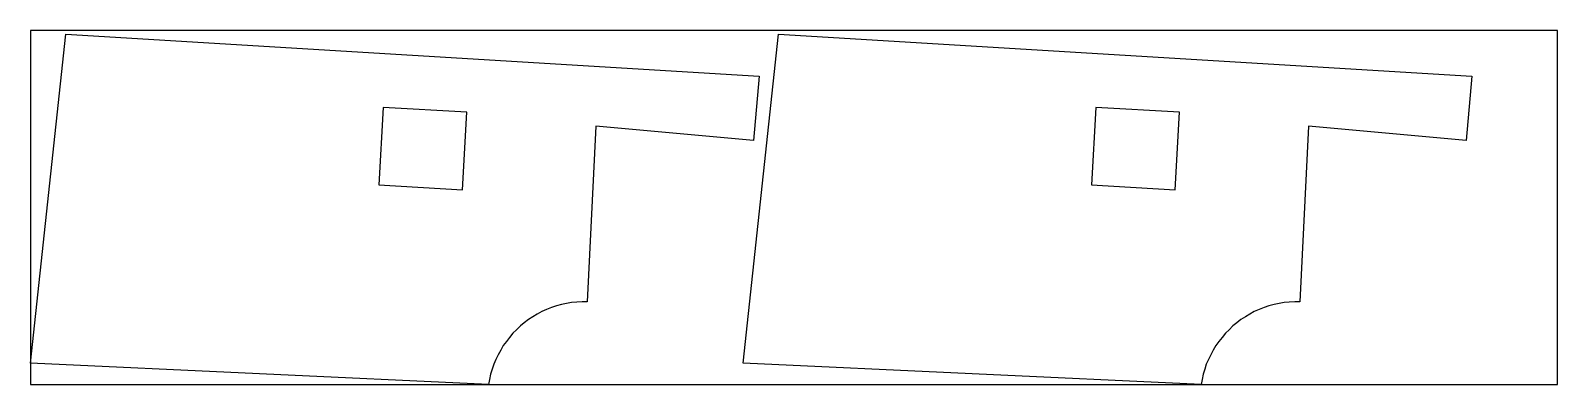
# Model space of a CAD drawing. Header units: metres. Extents: x 0 to 1200, y 0 to 278.
import ezdxf

# ---------------------------------------------------------------- set-up
doc = ezdxf.new("R2010")
doc.units = ezdxf.units.M
for name, color, linetype in [('HOLES', 1, 'Continuous'), ('MATERIAL', 8, 'Continuous'), ('PART', 3, 'Continuous')]:
    doc.layers.add(name, color=color, linetype=linetype)

msp = doc.modelspace()

# ---------------------------------------------------------------- linework, layer by layer
at = {"layer": 'HOLES'}
for points in [[(277.25, 217.75), (273.75, 157), (339.5, 153), (343, 214), (277.25, 217.75)], [(837.25, 217.75), (833.75, 157), (899.5, 153), (903, 214), (837.25, 217.75)]]:
    msp.add_lwpolyline(points, close=True, dxfattribs=at)
at = {"layer": 'MATERIAL'}
msp.add_lwpolyline([(0, 0), (1200, 0), (1200, 278.2), (0, 278.2)], close=True, dxfattribs=at)
at = {"layer": 'PART'}
for points in [[(27.75, 275.25), (572.75, 242.25), (568.25, 191.75), (444.25, 203), (437.5, 65), (433.5, 65), (429.25, 64.75), (425.25, 64.5), (421.25, 63.75), (417.25, 62.75), (413.25, 61.75), (409.5, 60.5), (405.5, 59), (401.75, 57.25), (398.25, 55.25), (394.75, 53.25), (391.25, 51), (388, 48.5), (385, 46), (382, 43), (379, 40.25), (376.5, 37), (374, 33.75), (371.5, 30.5), (369.5, 27), (367.5, 23.25), (365.75, 19.75), (364, 16), (362.75, 12), (361.5, 8), (360.75, 4), (360, 0), (0, 16.75), (27.75, 275.25)], [(587.75, 275.25), (1132.75, 242.25), (1128.25, 191.75), (1004.25, 203), (997.5, 65), (993.5, 65), (989.25, 64.75), (985.25, 64.5), (981.25, 63.75), (977.25, 62.75), (973.25, 61.75), (969.5, 60.5), (965.5, 59), (961.75, 57.25), (958.25, 55.25), (954.75, 53.25), (951.25, 51), (948, 48.5), (945, 46), (942, 43), (939, 40.25), (936.5, 37), (934, 33.75), (931.5, 30.5), (929.5, 27), (927.5, 23.25), (925.75, 19.75), (924, 16), (922.75, 12), (921.5, 8), (920.75, 4), (920, 0), (560, 16.75), (587.75, 275.25)]]:
    msp.add_lwpolyline(points, close=True, dxfattribs=at)

doc.saveas('drawing.dxf')
